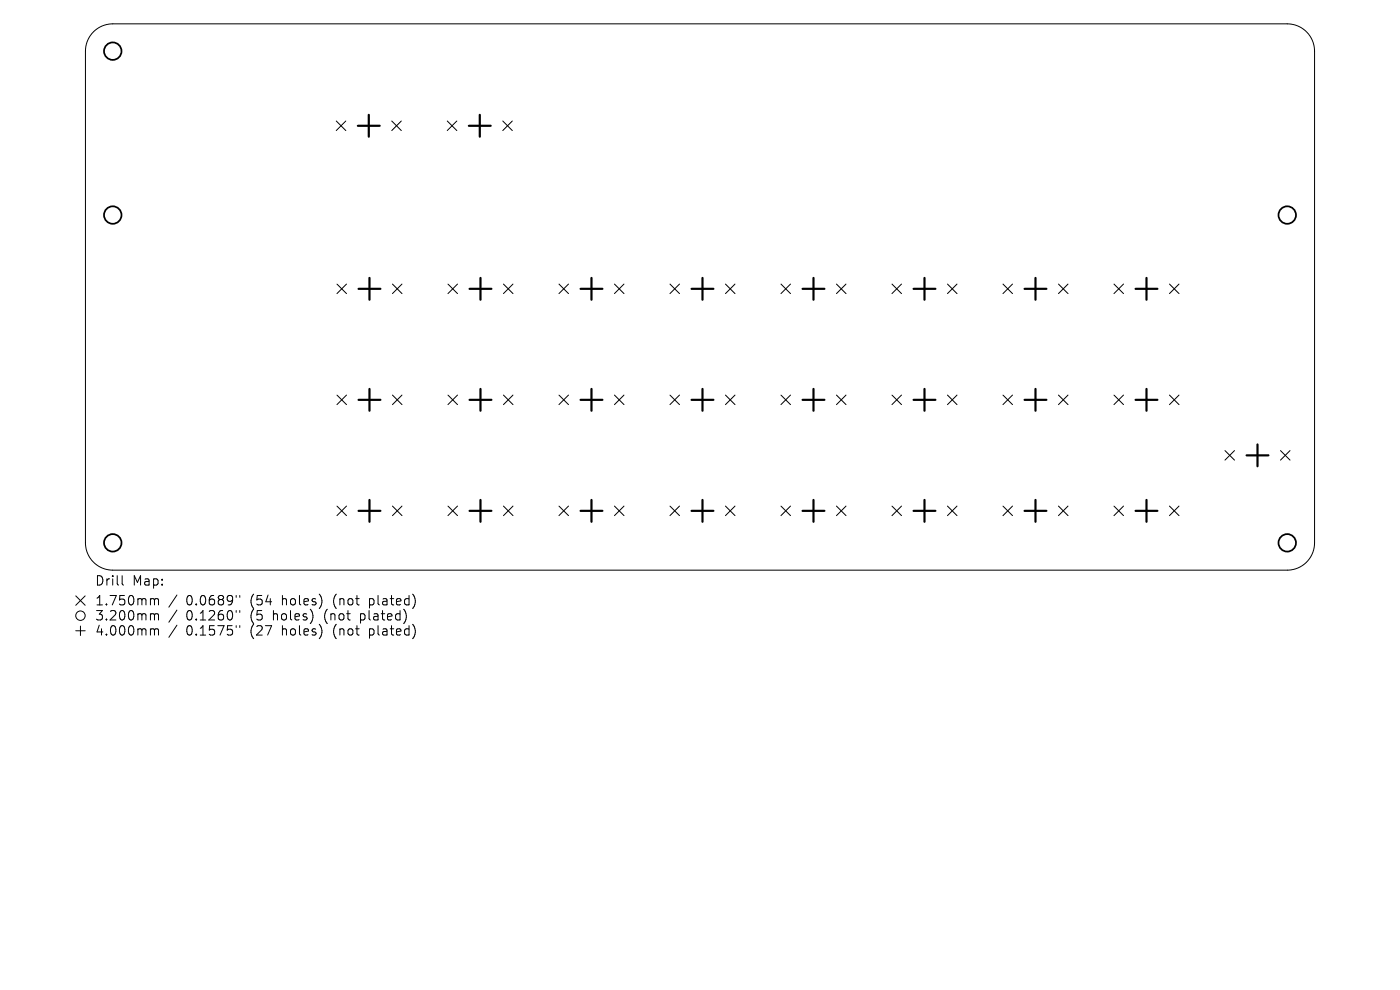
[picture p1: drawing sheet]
<svg xmlns="http://www.w3.org/2000/svg" width="297mm" height="210mm" viewBox="0 0 297 210" stroke-linecap="round" stroke-linejoin="round" font-family="sans-serif">
<defs><g id="words">
<g font-size="2.8">
<text x="20.1" y="124.5">Drill</text>
<text x="28" y="124.5">Map:</text>
<text x="20.1" y="128.7">1.750mm</text>
<text x="20.1" y="131.9">3.200mm</text>
<text x="39.3" y="128.7">0.0689&quot;</text>
<text x="39.3" y="131.9">0.1260&quot;</text>
<text x="52.9" y="128.7">(54</text>
<text x="52.9" y="131.9">(5</text>
<text x="57.8" y="131.9">holes)</text>
<text x="59.7" y="128.7">holes)</text>
<text x="68.8" y="131.9">(not</text>
<text x="70.7" y="128.7">(not</text>
<text x="76.5" y="131.9">plated)</text>
<text x="78.4" y="128.7">plated)</text>
<text x="20.1" y="135.1">4.000mm</text>
<text x="39.3" y="135.1">0.1575&quot;</text>
<text x="52.9" y="135.1">(27</text>
<text x="59.7" y="135.1">holes)</text>
<text x="70.7" y="135.1">(not</text>
<text x="78.4" y="135.1">plated)</text>
</g>
</g></defs>
<g fill="none" stroke="#000" stroke-width=".21">
<path d="M19.9 6.7a5.8 5.8 0 0 1 4-1.6h249.2a5.8 5.8 0 0 1 5.8 5.8v104.3a5.8 5.8 0 0 1-5.8 5.7h-249.2a5.8 5.8 0 0 1-5.8-5.7v-104.3a5.8 5.8 0 0 1 1.8-4.2zM71.3 25.7l2.1 2M73.4 25.7l-2.1 2M83.1 25.7l2 2M85.1 25.7l-2 2M94.9 25.7l2 2M96.9 25.7l-2 2M106.7 25.7l2 2M108.7 25.7l-2 2M71.5 60.3l2 2M73.5 60.3l-2 2M83.3 60.3l2 2"/>
<path d="M85.3 60.3l-2 2M95 60.3l2.1 2M97.1 60.3l-2.1 2M106.8 60.3l2 2M108.8 60.3l-2 2M118.6 60.3l2 2M120.6 60.3l-2 2M130.4 60.3l2 2M132.4 60.3l-2 2M142.1 60.3l2.1 2M144.2 60.3l-2.1 2M153.9 60.3l2 2"/>
<path d="M155.9 60.3l-2 2M165.7 60.3l2 2M167.7 60.3l-2 2M177.4 60.3l2.1 2M179.5 60.3l-2.1 2M189.2 60.3l2.1 2M191.3 60.3l-2.1 2M201 60.3l2 2M203 60.3l-2 2M212.8 60.3l2 2M214.8 60.3l-2 2M224.5 60.3l2.1 2"/>
<path d="M226.6 60.3l-2.1 2M236.3 60.3l2 2M238.3 60.3l-2 2M248.1 60.3l2 2M250.1 60.3l-2 2M71.5 83.8l2 2M73.5 83.8l-2 2M83.3 83.8l2 2M85.3 83.8l-2 2M95 83.8l2.1 2M97.1 83.8l-2.1 2M106.8 83.8l2 2"/>
<path d="M108.8 83.8l-2 2M118.6 83.8l2 2M120.6 83.8l-2 2M130.4 83.8l2 2M132.4 83.8l-2 2M142.1 83.8l2.1 2M144.2 83.8l-2.1 2M153.9 83.8l2 2M155.9 83.8l-2 2M165.7 83.8l2 2M167.7 83.8l-2 2M177.4 83.8l2.1 2"/>
<path d="M179.5 83.8l-2.1 2M189.2 83.8l2.1 2M191.3 83.8l-2.1 2M201 83.8l2 2M203 83.8l-2 2M212.8 83.8l2 2M214.8 83.8l-2 2M224.5 83.8l2.1 2M226.6 83.8l-2.1 2M236.3 83.8l2 2M238.3 83.8l-2 2M248.1 83.8l2 2"/>
<path d="M250.1 83.8l-2 2M259.9 95.6l2 2M261.9 95.6l-2 2M271.6 95.6l2.1 2M273.7 95.6l-2.1 2M71.5 107.4l2 2M73.5 107.4l-2 2M83.3 107.4l2 2M85.3 107.4l-2 2M95 107.4l2.1 2M97.1 107.4l-2.1 2M106.8 107.4l2 2"/>
<path d="M108.8 107.4l-2 2M118.6 107.4l2 2M120.6 107.4l-2 2M130.4 107.4l2 2M132.4 107.4l-2 2M142.1 107.4l2.1 2M144.2 107.4l-2.1 2M153.9 107.4l2 2M155.9 107.4l-2 2M165.7 107.4l2 2M167.7 107.4l-2 2M177.4 107.4l2.1 2"/>
<path d="M179.5 107.4l-2.1 2M189.2 107.4l2.1 2M191.3 107.4l-2.1 2M201 107.4l2 2M203 107.4l-2 2M212.8 107.4l2 2M214.8 107.4l-2 2M224.5 107.4l2.1 2M226.6 107.4l-2.1 2M236.3 107.4l2 2M238.3 107.4l-2 2M248.1 107.4l2 2"/>
<path d="M250.1 107.4l-2 2M16.1 126.4l2 2M16.1 133.8h2M17.1 132.8v2M18.1 126.4l-2 2M25.9 122.1v1.7l.3 .3M32.2 127l.5 .1 .1 .2M32.2 130.2h.3l.3 .3M32.2 133.4l.5 .1 .1 .2M32.8 127.3l.3-.3 .4 .1 .1 1.2M32.8 127.3v1M32.8 130.5v1"/>
<path d="M32.8 133.7v1M32.8 130.5l.3-.3 .4 .1 .1 1.2M32.8 133.7l.3-.3 .4 .1 .1 1.2M37.5 126.2l-1.7 2.6M37.5 129.4l-1.7 2.6M37.5 132.6l-1.7 2.6M50.1 126.3v.4M50.1 129.5v.4M50.1 132.7v.4M50.9 126.3v.4M50.9 129.5v.4M50.9 132.7v.4"/>
<path d="M66.3 130.1l.1 .8-.3 1M68 126.4l.3 1-.3 1.3M68.2 133.3l.1 .8-.3 1M86.1 130.1l.1 .8-.5 1.3M87.6 126.1a2.35 2.35 0 0 1 0 2.9M87.6 132.5a2.35 2.35 0 0 1 0 2.9"/>
<circle cx="17.1" cy="130.6" r="1"/>
</g>
<g fill="none" stroke="#000" stroke-width=".37">
<circle cx="23.9" cy="10.9" r="1.85"/>
<circle cx="23.9" cy="45.6" r="1.85"/>
<circle cx="273.1" cy="45.6" r="1.85"/>
<circle cx="23.9" cy="115.2" r="1.85"/>
<circle cx="273.1" cy="115.2" r="1.85"/>
</g>
<g fill="none" stroke="#000" stroke-width=".46">
<path d="M75.9 26.7h4.7M78.2 24.4v4.6M99.5 26.7h4.6M101.8 24.4v4.6M78.4 59v4.6M101.9 59v4.6M125.5 59v4.6M149 59v4.6M172.6 59v4.6M196.1 59v4.6M219.7 59v4.6M243.2 59v4.6"/>
<path d="M76.1 61.3h4.6M99.6 61.3h4.6M123.2 61.3h4.6M146.7 61.3h4.6M170.3 61.3h4.6M193.8 61.3h4.6M217.4 61.3h4.6M240.9 61.3h4.6M76.1 84.8h4.6M78.4 82.5v4.6M99.6 84.8h4.6M101.9 82.5v4.6"/>
<path d="M123.2 84.8h4.6M125.5 82.5v4.6M146.7 84.8h4.6M149 82.5v4.6M170.3 84.8h4.6M172.6 82.5v4.6M193.8 84.8h4.6M196.1 82.5v4.6M217.4 84.8h4.6M219.7 82.5v4.6M240.9 84.8h4.6M243.2 82.5v4.6"/>
<path d="M264.5 96.6h4.6M266.8 94.3v4.6M76.1 108.4h4.6M78.4 106v4.7M99.6 108.4h4.6M101.9 106v4.7M123.2 108.4h4.6M125.5 106v4.7M146.7 108.4h4.6M149 106v4.7M170.3 108.4h4.6M172.6 106v4.7"/>
<path d="M193.8 108.4h4.6M196.1 106v4.7M217.4 108.4h4.6M219.7 106v4.7M240.9 108.4h4.6M243.2 106v4.7"/>
</g>
<use href="#words"/>
</svg>
